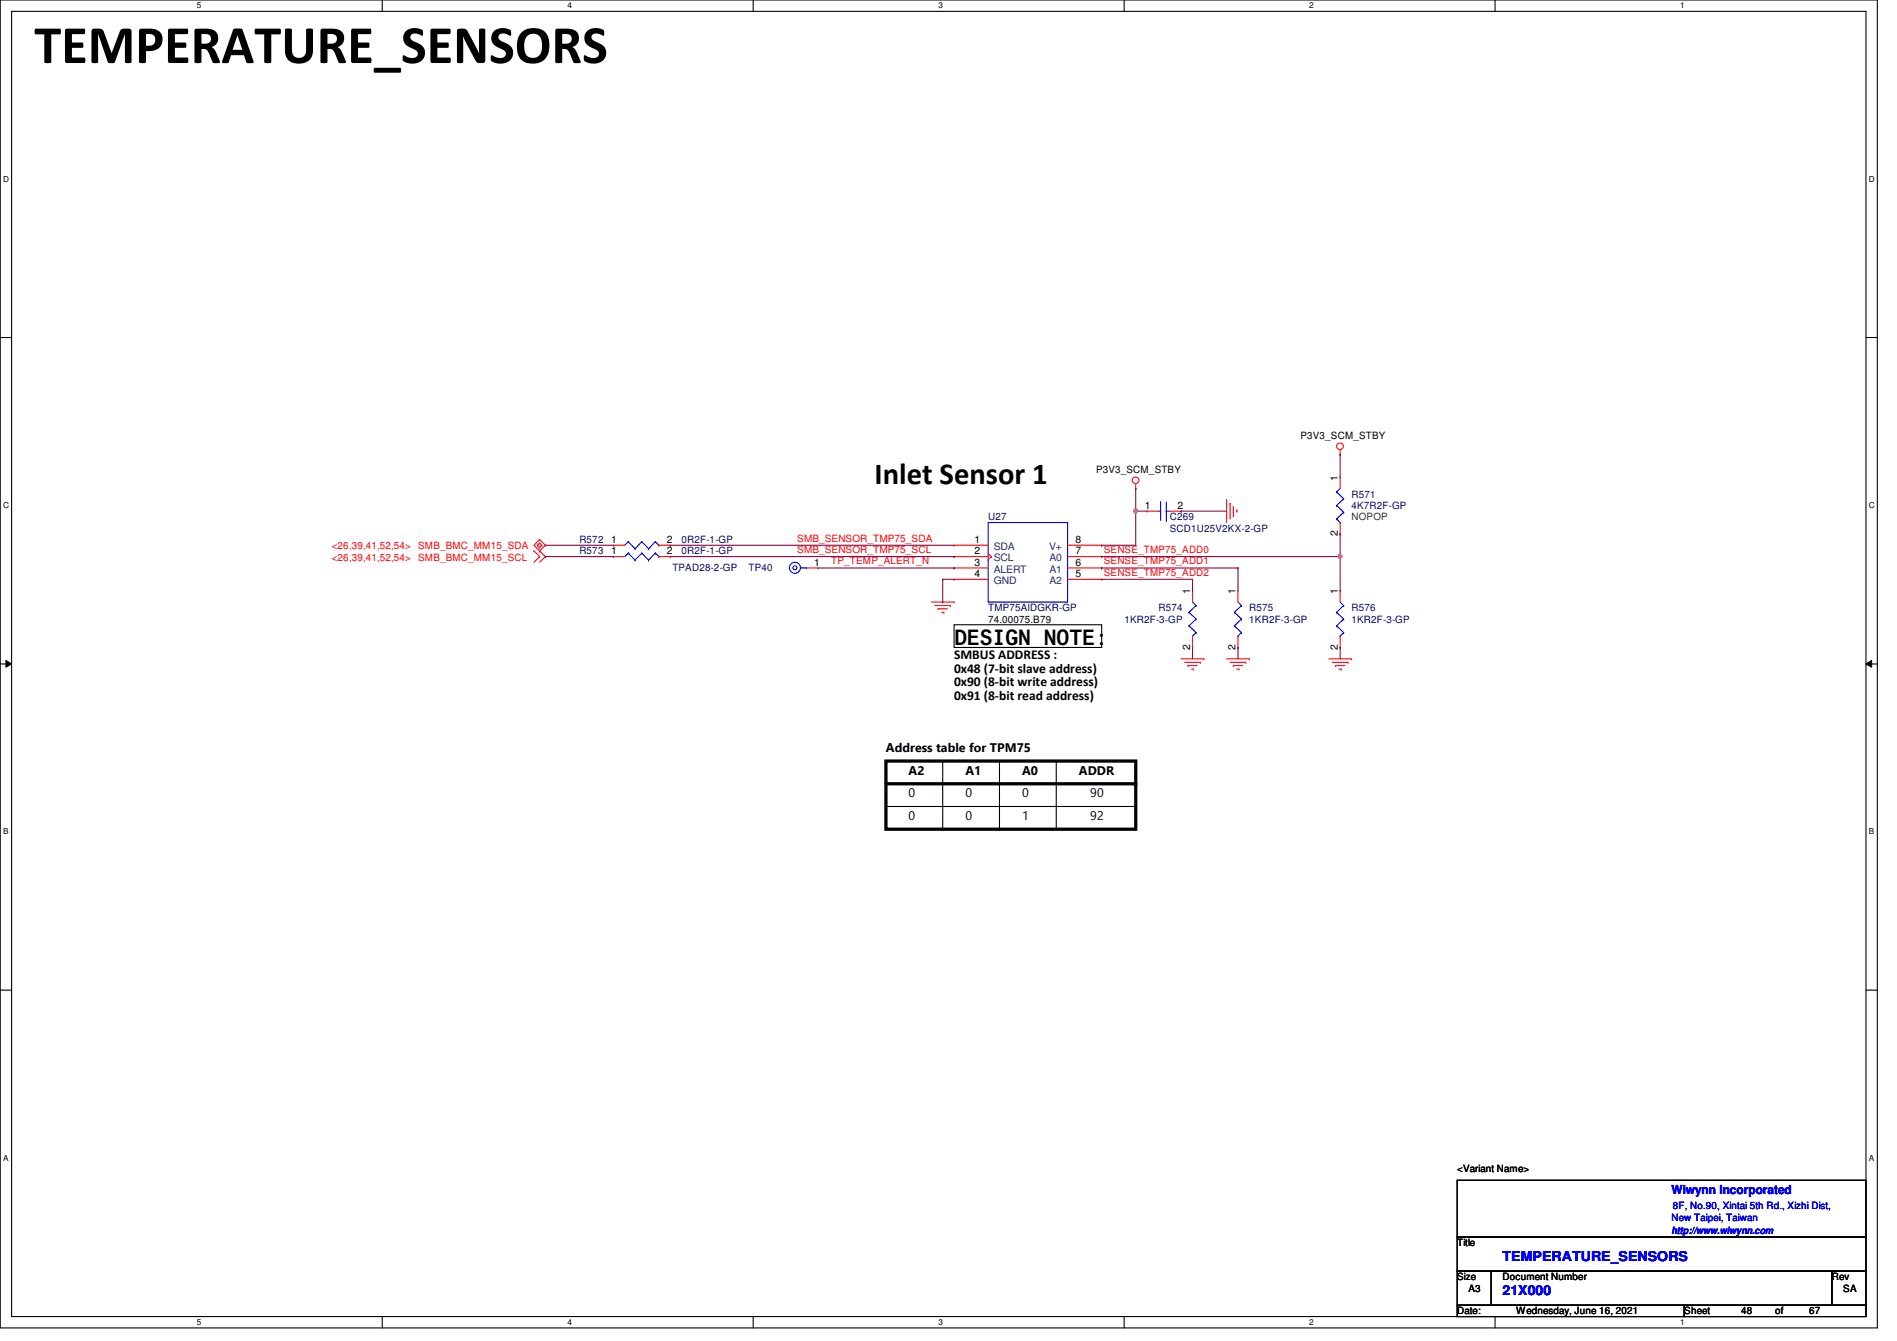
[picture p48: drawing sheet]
<svg xmlns="http://www.w3.org/2000/svg" width="297mm" height="210mm" viewBox="0 0 297 210" stroke-linecap="round" stroke-linejoin="round" font-family="sans-serif">
<defs><g id="words">
<text font-size="8.5" x="5.4" y="9.9">TEMPERATURE_SENSORS</text>
<text font-size="4.8" x="136.9" y="75.7">Inlet Sensor 1</text>
<text font-size="3.3" x="149.4" y="100.9">DESIGN NOTE:</text>
<g font-size="2.1">
<text x="149.4" y="103.2">SMBUS ADDRESS :</text>
<text x="149.4" y="105.3">0x48 (7-bit slave address)</text>
<text x="149.4" y="107.4">0x90 (8-bit write address)</text>
<text x="149.4" y="109.6">0x91 (8-bit read address)</text>
</g>
<g font-size="2.1" fill="#00f">
<text x="235.3" y="197.4">TEMPERATURE_SENSORS</text>
<text x="235.3" y="202.7">21X000</text>
</g>
<g font-size="1.9">
<text x="138.7" y="117.7">Address table for TPM75</text>
<text x="142.3" y="121.2">A2</text>
<text x="142.3" y="124.8">0</text>
<text x="151.2" y="121.2">A1</text>
<text x="151.2" y="124.8">0</text>
<text x="160.1" y="121.2">A0</text>
<text x="160.1" y="124.8">0</text>
<text x="168.9" y="121.2">ADDR</text>
<text x="170.7" y="124.8">90</text>
<text x="142.3" y="128.4">0</text>
<text x="151.2" y="128.4">0</text>
<text x="160.1" y="128.4">1</text>
<text x="170.7" y="128.4">92</text>
</g>
<text font-size="1.9" fill="#00f" x="261.7" y="186.9">Wiwynn Incorporated</text>
<g font-size="1.6">
<text x="203.6" y="68.7">P3V3_SCM_STBY</text>
<text x="171.6" y="74">P3V3_SCM_STBY</text>
<text x="209.5" y="75.2" transform="rotate(-90 209.5 75.2)">1</text>
<text x="179.3" y="79.6">1</text>
<text x="184.4" y="79.6">2</text>
<text x="209.5" y="83.9" transform="rotate(-90 209.5 83.9)">2</text>
<text x="95.7" y="85">1</text>
<text x="95.7" y="86.7">1</text>
<text x="104.4" y="85">2</text>
<text x="104.4" y="86.7">2</text>
<text x="127.5" y="88.5">1</text>
<text x="152.6" y="85">1</text>
<text x="152.6" y="86.7">2</text>
<text x="152.6" y="88.5">3</text>
<text x="168.4" y="88.5">6</text>
<text x="168.4" y="86.7">7</text>
<text x="168.4" y="85">8</text>
<text x="152.6" y="90.3">4</text>
<text x="168.4" y="90.3">5</text>
<text x="186.3" y="93" transform="rotate(-90 186.3 93)">1</text>
<text x="193.5" y="93" transform="rotate(-90 193.5 93)">1</text>
<text x="209.5" y="93" transform="rotate(-90 209.5 93)">1</text>
<text x="154.7" y="97.5">74.00075.B79</text>
<text x="186.3" y="101.7" transform="rotate(-90 186.3 101.7)">2</text>
<text x="193.5" y="101.7" transform="rotate(-90 193.5 101.7)">2</text>
<text x="209.5" y="101.7" transform="rotate(-90 209.5 101.7)">2</text>
<text x="228.2" y="183.5">&lt;Variant Name&gt;</text>
<text x="228.2" y="195.1">Title</text>
<text x="228.2" y="200.4">Size</text>
<text x="230" y="202.2">A3</text>
<text x="235.3" y="200.4">Document Number</text>
<text x="286.8" y="200.4">Rev</text>
<text x="288.6" y="202.2">SA</text>
<text x="228.2" y="205.7">Date:</text>
<text x="237.4" y="205.7">Wednesday, June 16, 2021</text>
<text x="263.7" y="205.7">Sheet</text>
<text x="272.6" y="205.7">48</text>
<text x="278" y="205.7">of</text>
<text x="283.3" y="205.7">67</text>
</g>
<g font-size="1.6" fill="#000080">
<text x="211.6" y="77.9">R571</text>
<text x="154.7" y="81.4">U27</text>
<text x="183.2" y="81.4">C269</text>
<text x="183.2" y="83.2">SCD1U25V2KX-2-GP</text>
<text x="211.6" y="79.7">4K7R2F-GP</text>
<text x="90.7" y="85">R572</text>
<text x="90.7" y="86.8">R573</text>
<text x="105.3" y="89.5">TPAD28-2-GP</text>
<text x="106.7" y="85">0R2F-1-GP</text>
<text x="106.7" y="86.8">0R2F-1-GP</text>
<text x="117.2" y="89.5">TP40</text>
<text x="154.7" y="95.7">TMP75AIDGKR-GP</text>
<text x="181.4" y="95.7">R574</text>
<text x="195.6" y="95.7">R575</text>
<text x="211.6" y="95.7">R576</text>
<text x="176.1" y="97.5">1KR2F-3-GP</text>
<text x="195.6" y="97.5">1KR2F-3-GP</text>
<text x="211.6" y="97.5">1KR2F-3-GP</text>
</g>
<text font-size="1.6" fill="#008000" x="211.6" y="81.4">NOPOP</text>
<g font-size="1.6" fill="#f00">
<text x="51.9" y="85.9">&lt;26,39,41,52,54&gt;</text>
<text x="51.9" y="87.8">&lt;26,39,41,52,54&gt;</text>
<text x="65.5" y="85.9">SMB_BMC_MM15_SDA</text>
<text x="65.5" y="87.8">SMB_BMC_MM15_SCL</text>
<text x="124.8" y="86.6">SMB_SENSOR_TMP75_SCL</text>
<text x="124.8" y="84.8">SMB_SENSOR_TMP75_SDA</text>
<text x="130.2" y="88.3">TP_TEMP_ALERT_N</text>
<text x="172.8" y="88.3">SENSE_TMP75_ADD1</text>
<text x="172.8" y="86.6">SENSE_TMP75_ADD0</text>
<text x="172.8" y="90.1">SENSE_TMP75_ADD2</text>
</g>
<g font-size="1.6" fill="#004080">
<text x="155.6" y="86.1">SDA</text>
<text x="155.6" y="87.8">SCL</text>
<text x="155.6" y="89.6">ALERT</text>
<text x="164.3" y="86.1">V+</text>
<text x="164.3" y="89.6">A1</text>
<text x="164.3" y="87.8">A0</text>
<text x="155.6" y="91.4">GND</text>
<text x="164.3" y="91.4">A2</text>
</g>
<g font-size="1.6" fill="#00f">
<text x="261.7" y="191.1">New Taipei, Taiwan</text>
<text x="262" y="189.2">8F, No.90, Xintai 5th Rd., Xizhi Dist,</text>
<text x="261.7" y="193.1">http://www.wiwynn.com</text>
</g>
<g font-size="1.3">
<text x="30.8" y="1.3">5</text>
<text x="88.9" y="1.3">4</text>
<text x="146.9" y="1.3">3</text>
<text x="205" y="1.3">2</text>
<text x="263.1" y="1.3">1</text>
<text x=".5" y="28.4">D</text>
<text x="292.6" y="28.4">D</text>
<text x=".5" y="79.5">C</text>
<text x="292.6" y="79.5">C</text>
<text x=".5" y="130.6">B</text>
<text x="292.6" y="130.6">B</text>
<text x=".5" y="181.7">A</text>
<text x="292.6" y="181.7">A</text>
<text x="30.8" y="207.4">5</text>
<text x="88.9" y="207.4">4</text>
<text x="146.9" y="207.4">3</text>
<text x="205" y="207.4">2</text>
<text x="263.1" y="207.4">1</text>
</g>
</g></defs>
<path d="M0 0h294v207.9h-294zM1.8 1.8h290.4v204.3h-290.4z" fill="none" stroke="#000" stroke-width=".17"/>
<g fill="#fff">
<path d="M30.8 .2h.7v1.4h-.7z"/>
<path d="M30.8 206.2h.7v1.4h-.7z"/>
</g>
<path d="M59.9 0v1.8M59.9 206.1v1.8" fill="none" stroke="#000" stroke-width=".17"/>
<g fill="#fff">
<path d="M88.9 .2h.6v1.4h-.6z"/>
<path d="M88.9 206.2h.6v1.4h-.6z"/>
</g>
<path d="M117.9 0v1.8M117.9 206.1v1.8" fill="none" stroke="#000" stroke-width=".17"/>
<g fill="#fff">
<path d="M146.9 .2h.7v1.4h-.7z"/>
<path d="M146.9 206.2h.7v1.4h-.7z"/>
</g>
<path d="M176 0v1.8M176 206.1v1.8" fill="none" stroke="#000" stroke-width=".17"/>
<g fill="#fff">
<path d="M205 .2h.7v1.4h-.7z"/>
<path d="M205 206.2h.7v1.4h-.7z"/>
</g>
<path d="M234.1 0v1.8M234.1 206.1v1.8" fill="none" stroke="#000" stroke-width=".17"/>
<g fill="#fff">
<path d="M263.1 .2h.7v1.4h-.7z"/>
<path d="M263.1 206.2h.7v1.4h-.7z"/>
<path d="M.5 27.3h.9v1.4h-.9z"/>
<path d="M292.6 27.3h.9v1.4h-.9z"/>
<path d="M.5 78.4h.9v1.4h-.9z"/>
<path d="M292.6 78.4h.9v1.4h-.9z"/>
</g>
<path d="M0 52.8h1.8M292.2 52.8h1.8" fill="none" stroke="#000" stroke-width=".17"/>
<g fill="#fff">
<path d="M.5 129.5h.8v1.4h-.8z"/>
<path d="M292.6 129.5h.9v1.4h-.9z"/>
</g>
<path d="M0 103.9h1.8M292.2 103.9h1.8" fill="none" stroke="#000" stroke-width=".17"/>
<path d="M.9 103.4l.9 .5-.9 .5zM292.2 103.9l.9-.5v1z" fill="#000"/>
<path d="M.9 103.4l.9 .5-.9 .5zM292.2 103.9l.9-.5v1z" fill="none" stroke="#000" stroke-width=".16"/>
<g fill="#fff">
<path d="M.5 180.5h.8v1.4h-.8z"/>
<path d="M292.6 180.5h.9v1.4h-.9z"/>
</g>
<g fill="none" stroke="#000" stroke-width=".17">
<path d="M149.4 97.8h23.1v3.5h-23.1zM147.6 119.1v10.7M156.5 119.1v10.7M165.4 119.1v10.7M138.7 126.2h39.1M147.6 129.8h.1M156.5 129.8h.1M165.4 129.8h.1M177.8 126.2h.1M0 155h1.8M292.2 155h1.8M228.2 184.7h64v8.9h-64z"/>
<path d="M228.2 193.6h64v5.4h-64zM228.2 199h5.3v5.3h-5.3zM233.5 199h53.3v5.3h-53.3zM286.8 199h5.4v5.3h-5.4zM228.2 204.3h35.5v1.8h-35.5zM263.7 204.3h28.5v1.8h-28.5z"/>
</g>
<path d="M138.7 119.1h39.1v10.7h-39.1zM138.7 122.7h39.1" fill="none" stroke="#000" stroke-width=".51"/>
<circle cx="177.8" cy="122.7" r=".25" fill="#000"/>
<g fill="none" stroke="#f00" stroke-width=".17">
<path d="M177.8 76.5h.1M177.8 75.7v.8M192.1 78.2h.1M192.1 78.2v3.6M192.6 78.8h.1M192.6 78.8v2.4M193.1 79.3v1.4M193.7 79.8h.1M193.7 79.8v.4M209.8 71.1h.1M209.8 74.7h.1M209.8 70.4v.7"/>
<path d="M209.8 74.7v1.8M83.6 86.2h.1M83.6 86.2l.9 .9M84.2 85.3h.1M84.2 85.3l.3 .4M84.5 84.5h.1M84.5 86.2h.1M84.5 85.7h.1M84.5 85h.1M84.5 87.1h.1M84.5 84.5l.9 .8-.9 .9M84.5 84.5l-.9 .8 1.8 1.8"/>
<path d="M84.5 85l-.3 .3M84.5 85l.3 .3M84.5 87.1l-.9 .9M84.8 85.3h.1M84.8 85.3l-.3 .4M85.4 87.1h.1M85.4 87.1l-.9 .9M96.1 85.3h.1M96.1 87.1h.1M96.1 85.3h1.7M96.1 87.1h1.7M103.2 85.3h1.7"/>
<path d="M103.2 87.1h1.7M104.9 85.3h.1M104.9 87.1h.1M126.3 88.9h1.8M128.1 88.9h.1M145.8 94.2h3.6M146.4 94.8h2.4M146.9 95.3h.1M146.9 95.3h1.4M147.4 95.8h.4M147.8 95.8h.1M148.8 94.8h.1"/>
<path d="M149.4 94.2h.1M149.4 85.3h.1M149.4 87.1h.1M149.4 88.9h.1M149.4 90.7h.1M149.4 85.3h5.3M149.4 87.1h5.3M149.4 88.9h5.3M149.4 90.7h5.3M154.7 87.6h.1M154.7 86.6l.5 .5M155.2 87.1h.1"/>
<path d="M155.2 87.1l-.5 .5M167.2 85.3h5.3M167.2 87.1h5.3M167.2 88.9h5.3M167.2 90.7h5.3M172.5 90.7h.1M172.5 88.9h.1M172.5 87.1h.1M172.5 85.3h.1M179.6 80h.1M179.6 80h1.8M183.2 80h1.8"/>
<path d="M185 80h.1M186.7 92.5h.1M186.7 92.5v1.7M186.7 99.6v1.7M193.1 80.7h.1M193.8 92.5h.1M193.8 92.5v1.7M193.8 99.6v1.7M209.8 83.6h.1M209.8 92.5h.1M209.8 81.8v1.8M209.8 92.5v1.7"/>
<path d="M209.8 99.6v1.7M185 103.1h3.5M185.5 103.7h2.5M186 104.2h.1M186 104.2h1.4M186.6 104.7h.3M186.7 101.3h.1M186.9 104.7h.1M188 103.7h.1M188.5 103.1h.1M192.1 103.1h3.5M192.6 103.7h2.5"/>
<path d="M193.1 104.2h.1M193.1 104.2h1.5M193.7 104.7h.3M193.8 101.3h.1M194 104.7h.1M195.1 103.7h.1M195.6 103.1h.1M208.1 103.1h3.5M208.6 103.7h2.5M209.1 104.2h.1M209.1 104.2h1.5M209.7 104.7h.3"/>
<path d="M209.8 101.3h.1M210 104.7h.1M211.1 103.7h.1M211.6 103.1h.1"/>
<circle cx="177.8" cy="75.2" r=".52"/>
<circle cx="209.8" cy="69.8" r=".52"/>
</g>
<g fill="none" stroke="#00f" stroke-width=".17">
<path d="M181.7 78.6h.1M181.7 78.6v2.8M182.6 78.6v2.8M209.3 77h.1M209.3 79.1h.1M209.3 77l1.1 1.1M209.3 79.1l1.1 1.1M209.8 76.5l-.5 .5M210.4 78.1h.1M210.4 78.1l-1.1 1M98.4 84.8h.1M98.4 86.6h.1"/>
<path d="M98.4 84.8l-.6 .5M98.4 84.8l1 1.1M98.4 86.6l-.6 .5M98.4 86.6l1 1.1M99.4 85.9h.1M99.4 87.7h.1M100.5 84.8h.1M100.5 86.6h.1M100.5 84.8l-1.1 1.1M100.5 84.8l1.1 1.1M100.5 86.6l-1.1 1.1M100.5 86.6l1.1 1.1"/>
<path d="M101.6 85.9h.1M101.6 87.7h.1M102.6 84.8h.1M102.6 86.6h.1M102.6 84.8l-1 1.1M102.6 84.8l.6 .5M102.6 86.6l-1 1.1M102.6 86.6l.6 .5M103.2 85.3h.1M103.2 87.1h.1M125.4 88.9h.9M126.3 88.9h.1"/>
<path d="M154.7 81.8h12.5v12.4h-12.5zM181.4 80h.3M181.7 80h.1M182.6 80h.1M182.6 81.4h.1M182.6 80h.6M186.2 95.8h.1M186.2 98h.1M186.2 95.8l1.1 1.1M186.2 98l1.1 1M186.7 99.6h.1M186.7 94.2l.6 .6"/>
<path d="M187.3 94.8h.1M187.3 96.9h.1M187.3 99h.1M187.3 99l-.6 .6M187.3 94.8l-1.1 1M187.3 96.9l-1.1 1.1M193.3 95.8h.1M193.3 98h.1M193.3 95.8l1.1 1.1M193.3 98l1.1 1M193.8 99.6h.1M193.8 94.2l.6 .6"/>
<path d="M194.4 94.8h.1M194.4 96.9h.1M194.4 99h.1M194.4 94.8l-1.1 1M194.4 96.9l-1.1 1.1M194.4 99l-.6 .6M209.3 81.2h.1M209.3 95.8h.1M209.3 98h.1M209.3 81.2l.5 .6M209.3 95.8l1.1 1.1M209.3 98l1.1 1"/>
<path d="M209.8 81.8h.1M209.8 99.6h.1M209.8 94.2l.6 .6M210.4 80.2h.1M210.4 94.8h.1M210.4 96.9h.1M210.4 99h.1M210.4 80.2l-1.1 1M210.4 94.8l-1.1 1M210.4 96.9l-1.1 1.1M210.4 99l-.6 .6"/>
<circle cx="124.5" cy="88.9" r=".32"/>
<circle cx="124.5" cy="88.9" r=".87"/>
</g>
<g fill="none" stroke="#800040" stroke-width=".17">
<path d="M177.8 76.5h.1M177.8 76.5v3.5M104.9 85.3h.1M104.9 87.1h44.5M104.9 85.3h44.5M128.1 88.9h21.3M149.4 87.1h.1M149.4 88.9h.1M172.5 90.7h14.2M186.7 90.7h.1M193.8 88.9h.1M193.8 88.9v3.6"/>
<path d="M186.7 101.3h.1M186.7 101.3v1.8M193.8 101.3h.1M193.8 101.3v1.8"/>
</g>
<circle cx="177.8" cy="80" r=".32" fill="#f0f"/>
<circle cx="177.8" cy="80" r=".32" fill="none" stroke="#f0f" stroke-width=".17"/>
<path d="M172.5 85.3h.1M172.5 88.9h.1M172.5 87.1h.1M172.5 88.9h21.3M172.5 87.1h37.3M177.8 80h.1M177.8 80v5.3h-5.3M177.8 80h1.8M185 80h.1M185 80h7.1M209.8 101.3h.1M209.8 101.3v1.8" fill="none" stroke="#800040" stroke-width=".17"/>
<circle cx="209.8" cy="87.1" r=".32" fill="#f0f"/>
<circle cx="209.8" cy="87.1" r=".32" fill="none" stroke="#f0f" stroke-width=".17"/>
<g fill="none" stroke="#800040" stroke-width=".17">
<path d="M209.8 71.1h.1M209.8 71.1v3.6M85.4 85.3h.1M85.4 87.1h.1M85.4 85.3h10.7M85.4 87.1h10.7M147.6 90.7h.1M147.6 94.2h.1M147.6 90.7h1.8M147.6 90.7v3.5M186.7 92.5h.1M186.7 90.7v1.8"/>
<path d="M209.8 83.6h.1M209.8 87.1h.1M209.8 83.6v8.9"/>
</g>
<circle cx="177.8" cy="80" r=".32" fill="#f0f"/>
<circle cx="177.8" cy="80" r=".32" fill="none" stroke="#f0f" stroke-width=".17"/>
<circle cx="209.8" cy="87.1" r=".32" fill="#f0f"/>
<circle cx="209.8" cy="87.1" r=".32" fill="none" stroke="#f0f" stroke-width=".17"/>
<use href="#words"/>
</svg>
